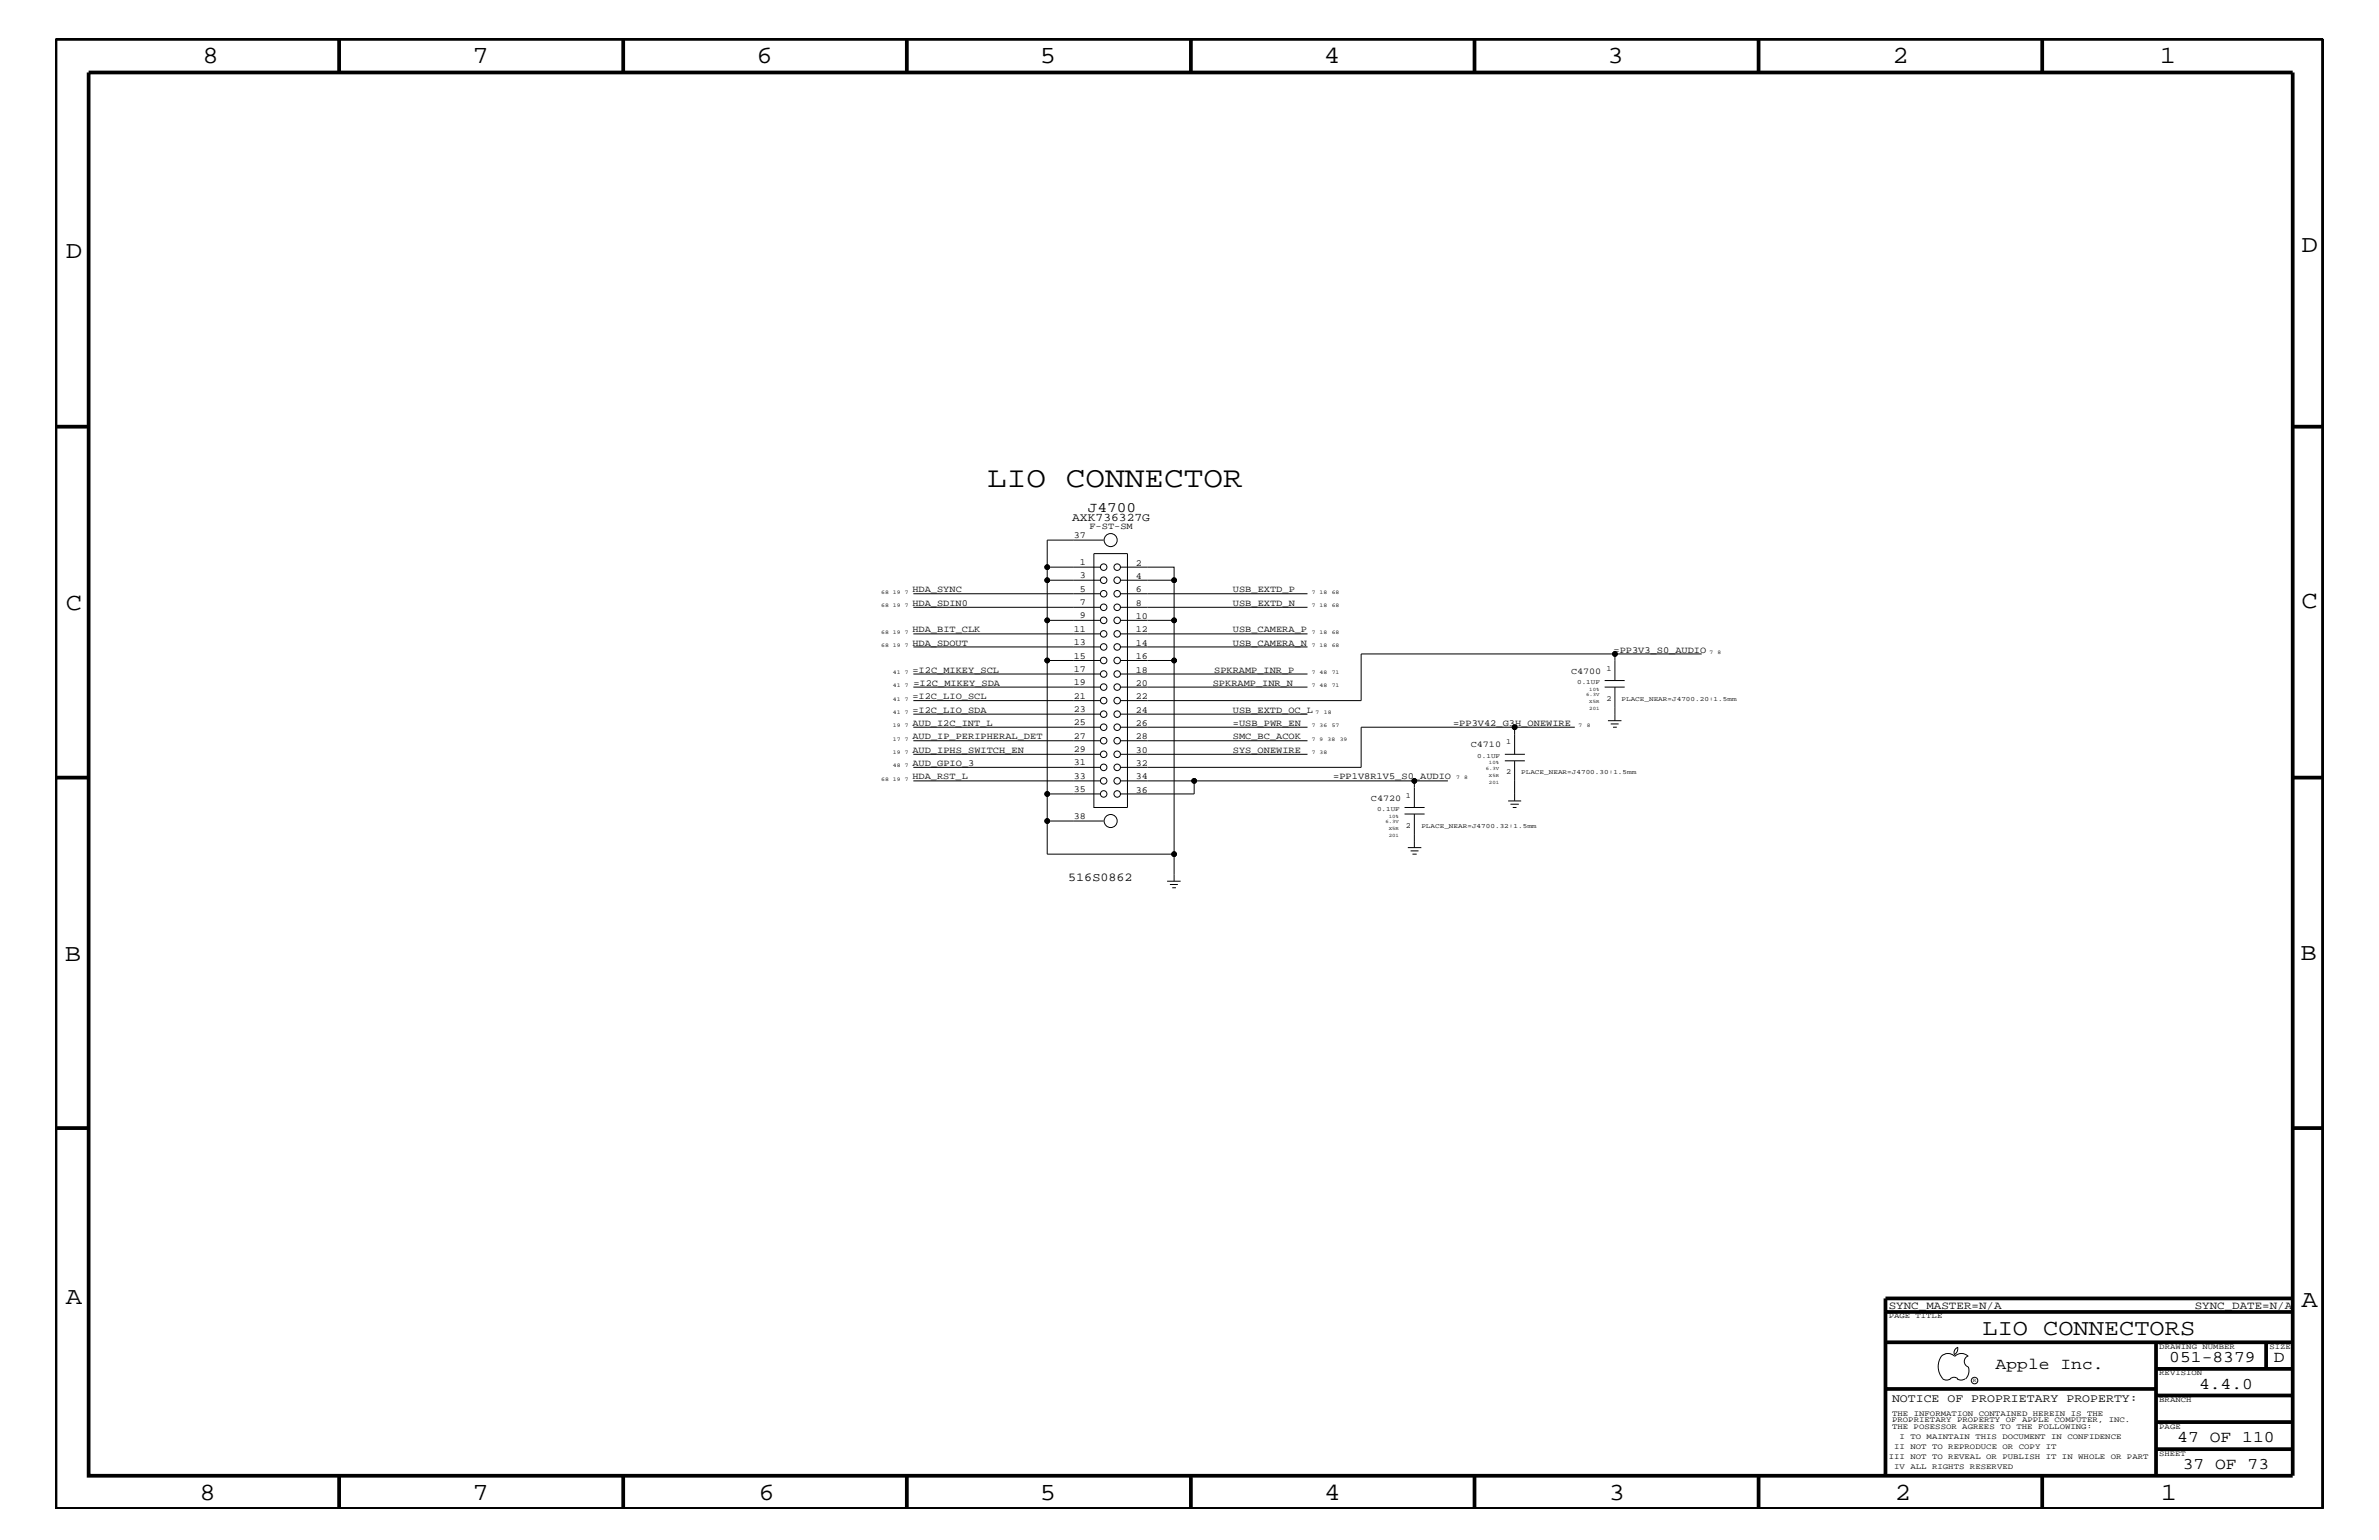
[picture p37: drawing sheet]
<svg xmlns="http://www.w3.org/2000/svg" width="432mm" height="279mm" viewBox="0 0 432 279" stroke-linecap="round" stroke-linejoin="round" font-family="sans-serif">
<defs><g id="words">
<text font-size="5.3" x="179.2" y="88.3">LIO CONNECTOR</text>
<g font-size="4.5">
<text x="36.7" y="11.5">8</text>
<text x="85.8" y="11.5">7</text>
<text x="137.3" y="11.5">6</text>
<text x="188.7" y="11.5">5</text>
<text x="240.3" y="11.5">4</text>
<text x="291.8" y="11.5">3</text>
<text x="343.5" y="11.5">2</text>
<text x="392" y="11.5">1</text>
<text x="11.9" y="46.8">D</text>
<text x="417.7" y="45.7">D</text>
<text x="11.9" y="110.6">C</text>
<text x="417.7" y="110.3">C</text>
<text x="11.8" y="174.3">B</text>
<text x="417.6" y="174.2">B</text>
<text x="11.9" y="236.7">A</text>
<text x="417.7" y="237.1">A</text>
<text x="36.2" y="272.1">8</text>
<text x="85.8" y="272.1">7</text>
<text x="137.7" y="272.1">6</text>
<text x="188.7" y="272.1">5</text>
<text x="240.4" y="272.1">4</text>
<text x="292" y="272.1">3</text>
<text x="343.9" y="272.1">2</text>
<text x="392.2" y="272.1">1</text>
</g>
<text font-size="4.1" x="359.8" y="242.3">LIO CONNECTORS</text>
<g font-size="3">
<text x="362.2" y="248.4">Apple Inc.</text>
<text x="393.7" y="247.1">051-8379</text>
<text x="399.2" y="252">4.4.0</text>
<text x="412.7" y="247.1">D</text>
<text x="395.2" y="261.6">47 OF 110</text>
<text x="396.2" y="266.6">37 OF 73</text>
</g>
<text font-size="2.6" x="197.4" y="92.9">J4700</text>
<text font-size="2.2" x="193.9" y="159.9">516S0862</text>
<g font-size="2.1">
<text x="194.6" y="94.6">AXK736327G</text>
<text x="343.4" y="254.4">NOTICE OF PROPRIETARY PROPERTY:</text>
</g>
<g font-size="2">
<text x="342.8" y="237.4">SYNC_MASTER=N/A</text>
<text x="398.4" y="237.4">SYNC_DATE=N/A</text>
</g>
<g font-size="1.7">
<text x="194.9" y="97.6">37</text>
<text x="197.7" y="96">F-ST-SM</text>
<text x="165.6" y="107.5">HDA_SYNC</text>
<text x="196" y="107.4">5</text>
<text x="196" y="104.9">3</text>
<text x="196" y="102.5">1</text>
<text x="206.2" y="107.5">6</text>
<text x="206.2" y="105">4</text>
<text x="206.2" y="102.6">2</text>
<text x="223.8" y="107.5">USB_EXTD_P</text>
<text x="165.6" y="109.9">HDA_SDIN0</text>
<text x="196" y="112.2">9</text>
<text x="196" y="109.8">7</text>
<text x="206.2" y="109.9">8</text>
<text x="206.2" y="112.3">10</text>
<text x="223.8" y="109.9">USB_EXTD_N</text>
<text x="165.6" y="114.8">HDA_BIT_CLK</text>
<text x="165.6" y="117.2">HDA_SDOUT</text>
<text x="194.9" y="119.5">15</text>
<text x="194.9" y="117">13</text>
<text x="194.9" y="114.7">11</text>
<text x="206.2" y="119.6">16</text>
<text x="206.2" y="117.2">14</text>
<text x="206.2" y="114.8">12</text>
<text x="223.8" y="117.2">USB_CAMERA_N</text>
<text x="223.8" y="114.8">USB_CAMERA_P</text>
<text x="292.9" y="118.4">=PP3V3_S0_AUDIO</text>
<text x="165.6" y="122">=I2C_MIKEY_SCL</text>
<text x="165.8" y="124.4">=I2C_MIKEY_SDA</text>
<text x="194.9" y="124.3">19</text>
<text x="194.9" y="121.9">17</text>
<text x="206.2" y="124.4">20</text>
<text x="206.2" y="122">18</text>
<text x="220.1" y="124.4">SPKRAMP_INR_N</text>
<text x="220.4" y="122">SPKRAMP_INR_P</text>
<text x="165.6" y="129.3">=I2C_LIO_SDA</text>
<text x="165.6" y="131.7">AUD_I2C_INT_L</text>
<text x="165.6" y="126.9">=I2C_LIO_SCL</text>
<text x="194.9" y="131.6">25</text>
<text x="194.9" y="129.1">23</text>
<text x="194.9" y="126.8">21</text>
<text x="206.2" y="131.7">26</text>
<text x="206.2" y="129.3">24</text>
<text x="206.2" y="126.9">22</text>
<text x="223.8" y="131.7">=USB_PWR_EN</text>
<text x="223.8" y="129.3">USB_EXTD_OC_L</text>
<text x="263.7" y="131.7">=PP3V42_G3H_ONEWIRE</text>
<text x="165.6" y="136.6">AUD_IPHS_SWITCH_EN</text>
<text x="165.6" y="134.1">AUD_IP_PERIPHERAL_DET</text>
<text x="194.9" y="136.4">29</text>
<text x="194.9" y="134.1">27</text>
<text x="206.2" y="136.6">30</text>
<text x="206.2" y="134.1">28</text>
<text x="223.8" y="136.6">SYS_ONEWIRE</text>
<text x="223.8" y="134.1">SMC_BC_ACOK</text>
<text x="165.6" y="139">AUD_GPIO_3</text>
<text x="165.6" y="141.4">HDA_RST_L</text>
<text x="194.9" y="143.7">35</text>
<text x="194.9" y="141.3">33</text>
<text x="194.9" y="138.9">31</text>
<text x="206.2" y="143.9">36</text>
<text x="206.2" y="141.4">34</text>
<text x="206.2" y="139">32</text>
<text x="242" y="141.4">=PP1V8R1V5_S0_AUDIO</text>
<text x="194.9" y="148.5">38</text>
</g>
<g font-size="1.6">
<text x="285.2" y="122.3">C4700</text>
<text x="267" y="135.6">C4710</text>
<text x="248.8" y="145.3">C4720</text>
</g>
<g font-size="1.4">
<text x="291.6" y="121.7">1</text>
<text x="291.6" y="127.1">2</text>
<text x="273.4" y="135">1</text>
<text x="273.4" y="140.4">2</text>
<text x="255.2" y="144.7">1</text>
<text x="255.2" y="150.1">2</text>
<text x="342.8" y="239.2">PAGE TITLE</text>
<text x="391.9" y="244.7">DRAWING NUMBER</text>
<text x="411.9" y="244.7">SIZE</text>
<text x="391.9" y="249.5">REVISION</text>
<text x="343.4" y="256.8">THE INFORMATION CONTAINED HEREIN IS THE</text>
<text x="391.9" y="254.4">BRANCH</text>
<text x="343.4" y="259.3">THE POSESSOR AGREES TO THE FOLLOWING:</text>
<text x="343.4" y="258">PROPRIETARY PROPERTY OF APPLE COMPUTER, INC.</text>
<text x="343.8" y="262.9">II NOT TO REPRODUCE OR COPY IT</text>
<text x="344.8" y="261.1">I TO MAINTAIN THIS DOCUMENT IN CONFIDENCE</text>
<text x="391.9" y="259.3">PAGE</text>
<text x="342.8" y="264.7">III NOT TO REVEAL OR PUBLISH IT IN WHOLE OR PART</text>
<text x="343.8" y="266.6">IV ALL RIGHTS RESERVED</text>
<text x="391.9" y="264.1">SHEET</text>
</g>
<g font-size="1.2">
<text x="286.3" y="124.1">0.1UF</text>
<text x="294.3" y="127.1">PLACE_NEAR=J4700.20:1.5mm</text>
<text x="268.1" y="137.4">0.1UF</text>
<text x="276.1" y="140.4">PLACE_NEAR=J4700.30:1.5mm</text>
<text x="249.9" y="147.1">0.1UF</text>
<text x="258" y="150.1">PLACE_NEAR=J4700.32:1.5mm</text>
</g>
<g font-size="1">
<text x="159.9" y="107.7">68 19</text>
<text x="164.3" y="107.7">7</text>
<text x="238.1" y="107.7">7</text>
<text x="239.5" y="107.7">18</text>
<text x="241.7" y="107.7">68</text>
<text x="159.9" y="110.2">68 19</text>
<text x="164.3" y="110.2">7</text>
<text x="238.1" y="110.2">7</text>
<text x="239.5" y="110.2">18</text>
<text x="241.7" y="110.2">68</text>
<text x="159.9" y="115">68 19</text>
<text x="159.9" y="117.4">68 19</text>
<text x="164.3" y="115">7</text>
<text x="164.3" y="117.4">7</text>
<text x="238.1" y="117.4">7</text>
<text x="238.1" y="115">7</text>
<text x="239.5" y="117.4">18</text>
<text x="239.5" y="115">18</text>
<text x="241.7" y="117.4">68</text>
<text x="241.7" y="115">68</text>
<text x="310.3" y="118.6">7</text>
<text x="311.7" y="118.6">8</text>
<text x="162.1" y="124.7">41</text>
<text x="162.1" y="122.3">41</text>
<text x="164.3" y="124.7">7</text>
<text x="164.3" y="122.3">7</text>
<text x="238.1" y="124.7">7</text>
<text x="238.1" y="122.3">7</text>
<text x="239.5" y="124.7">48</text>
<text x="239.5" y="122.3">48</text>
<text x="241.7" y="124.7">71</text>
<text x="241.7" y="122.3">71</text>
<text x="162.1" y="129.6">41</text>
<text x="162.1" y="131.9">19</text>
<text x="162.1" y="127.1">41</text>
<text x="164.3" y="129.6">7</text>
<text x="164.3" y="131.9">7</text>
<text x="164.3" y="127.1">7</text>
<text x="238.1" y="131.9">7</text>
<text x="238.8" y="129.6">7</text>
<text x="239.5" y="131.9">36</text>
<text x="240.3" y="129.6">18</text>
<text x="241.7" y="131.9">57</text>
<text x="286.5" y="131.9">7</text>
<text x="288" y="131.9">8</text>
<text x="162.1" y="136.8">19</text>
<text x="162.1" y="134.4">17</text>
<text x="164.3" y="136.8">7</text>
<text x="164.3" y="134.4">7</text>
<text x="238.1" y="136.8">7</text>
<text x="238.1" y="134.4">7</text>
<text x="239.5" y="136.8">38</text>
<text x="239.5" y="134.4">9</text>
<text x="241" y="134.4">38</text>
<text x="243.2" y="134.4">39</text>
<text x="159.9" y="141.7">68 19</text>
<text x="162.1" y="139.2">48</text>
<text x="164.3" y="139.2">7</text>
<text x="164.3" y="141.7">7</text>
<text x="264.3" y="141.4">7</text>
<text x="265.8" y="141.4">8</text>
<text x="358.1" y="250.7">R</text>
</g>
<g font-size=".9">
<text x="288.5" y="125.3">10%</text>
<text x="287.9" y="126.4">6.3V</text>
<text x="288.5" y="128.8">201</text>
<text x="288.5" y="127.6">X5R</text>
<text x="269.7" y="139.7">6.3V</text>
<text x="270.3" y="138.6">10%</text>
<text x="270.3" y="142.2">201</text>
<text x="270.3" y="140.9">X5R</text>
<text x="251.5" y="149.4">6.3V</text>
<text x="252.1" y="148.4">10%</text>
<text x="252.1" y="150.7">X5R</text>
<text x="252.1" y="151.8">201</text>
</g>
</g></defs>
<g fill="none" stroke="#000" stroke-width=".18">
<path d="M200.3 98h-10.2v4.9M165.8 107.7h33.9M165.8 110.2h33.9M165.8 115h33.9M165.8 117.4h33.9M198.5 100.4h6.1v46.1h-6.1zM199.7 119.8h-9.6v24.2M199.7 112.6h-9.6v7.2M199.7 105.3h-9.6v7.3M199.7 102.9h-9.6v2.4M203.4 119.8h9.7v35.2h-23v-6h10.2M203.4 102.9h9.7v2.4h-9.7"/>
<path d="M203.4 107.7h33.9M203.4 110.2h33.9M203.4 112.6h9.7M203.4 115h33.9M203.4 117.4h33.9M213.1 105.3v14.5M293.1 118.6h-46v8.5h-43.7M308.9 118.6h-15.8v4.9M165.8 136.8h33.9M165.8 124.7h33.9M165.8 131.9h33.9M165.8 122.3h33.9"/>
<path d="M165.8 127.1h33.9M165.8 129.6h33.9M165.8 134.4h33.9M165.8 139.2h33.9M203.4 136.8h33.9M203.4 124.7h33.9M203.4 131.9h33.9M203.4 122.3h33.9M203.4 129.6h33.9M203.4 134.4h33.9M273.1 138h3.7M273.1 136.8h3.7"/>
<path d="M274.9 138v7.3M274.9 131.9h-27.8v7.3h-43.7M285.8 131.9h-10.9v4.9M291.3 124.7h3.6M291.3 123.5h3.6M291.8 130.8h2.5M292.4 131.3h1.4M292.8 131.9h.7M293.1 124.7v6.1M165.8 141.7h33.9M199.7 144h-9.6v5M203.4 141.7h13.3v2.3h-13.3"/>
<path d="M211.8 159.9h2.5M213.1 155v4.9M216.7 141.7h46.1M254.9 147.7h3.7M254.9 146.5h3.7M255.5 153.8h2.5M256 154.4h1.5M256.4 155h.7M256.7 141.7v4.8M256.7 147.7v6.1M273.7 145.3h2.4M274.2 145.9h1.5"/>
<path d="M274.6 146.5h.7M212.3 160.5h1.5M212.8 161.1h.6M352.3 246.1a1.69 1.69 0 0 1 2.5 0 1.72 1.72 0 0 1 2.4 0M352.4 246a3.2 3.2 0 0 0 .4 4.3l.8 .1 .4-.2M354 250.2l.7-.3 .7 .3M355.2 250.2l.7 .2 .7-.2M355.3 244.4v.3a1.18 1.18 0 0 1-.6 1.1M355.4 244.4a.99 .99 0 0 0-.6 1.4M357.2 246a1.04 1.04 0 0 0-.7 1 1.04 1.04 0 0 0 .7 1M357.3 248l.1 .7a2.11 2.11 0 0 1-.6 1.5"/>
<circle cx="201.6" cy="98" r="1.19"/>
<circle cx="190.1" cy="102.9" r=".42"/>
<circle cx="190.1" cy="119.8" r=".42"/>
<circle cx="190.1" cy="105.3" r=".42"/>
<circle cx="190.1" cy="112.6" r=".42"/>
<circle cx="200.3" cy="107.7" r=".59"/>
<circle cx="200.3" cy="110.2" r=".59"/>
<circle cx="200.3" cy="117.4" r=".59"/>
<circle cx="200.3" cy="102.9" r=".59"/>
<circle cx="200.3" cy="112.6" r=".59"/>
<circle cx="200.3" cy="119.8" r=".59"/>
<circle cx="200.3" cy="115" r=".59"/>
<circle cx="200.3" cy="105.3" r=".59"/>
<circle cx="202.8" cy="110.2" r=".59"/>
<circle cx="202.8" cy="107.7" r=".59"/>
<circle cx="202.8" cy="117.4" r=".59"/>
<circle cx="202.8" cy="112.6" r=".59"/>
<circle cx="202.8" cy="119.8" r=".59"/>
<circle cx="202.8" cy="102.9" r=".59"/>
<circle cx="202.8" cy="115" r=".59"/>
<circle cx="202.8" cy="105.3" r=".59"/>
<circle cx="213.1" cy="119.8" r=".42"/>
<circle cx="213.1" cy="105.3" r=".42"/>
<circle cx="213.1" cy="112.6" r=".42"/>
<circle cx="293.1" cy="118.6" r=".42"/>
<circle cx="200.3" cy="134.4" r=".59"/>
<circle cx="200.3" cy="127.1" r=".59"/>
<circle cx="200.3" cy="124.7" r=".59"/>
<circle cx="200.3" cy="136.8" r=".59"/>
<circle cx="200.3" cy="122.3" r=".59"/>
<circle cx="200.3" cy="129.6" r=".59"/>
<circle cx="200.3" cy="139.2" r=".59"/>
<circle cx="200.3" cy="131.9" r=".59"/>
<circle cx="202.8" cy="134.4" r=".59"/>
<circle cx="202.8" cy="124.7" r=".59"/>
<circle cx="202.8" cy="127.1" r=".59"/>
<circle cx="202.8" cy="136.8" r=".59"/>
<circle cx="202.8" cy="122.3" r=".59"/>
<circle cx="202.8" cy="129.6" r=".59"/>
<circle cx="202.8" cy="139.2" r=".59"/>
<circle cx="202.8" cy="131.9" r=".59"/>
<circle cx="274.9" cy="131.9" r=".42"/>
<circle cx="190.1" cy="144" r=".42"/>
<circle cx="190.1" cy="149" r=".42"/>
<circle cx="200.3" cy="144" r=".59"/>
<circle cx="200.3" cy="141.7" r=".59"/>
<circle cx="201.6" cy="149" r="1.19"/>
<circle cx="202.8" cy="141.7" r=".59"/>
<circle cx="202.8" cy="144" r=".59"/>
<circle cx="213.1" cy="155" r=".42"/>
<circle cx="216.7" cy="141.7" r=".42"/>
<circle cx="256.7" cy="141.7" r=".42"/>
<circle cx="358.4" cy="250.5" r=".59"/>
</g>
<g fill="none" stroke="#000" stroke-width=".68" stroke-linecap="butt">
<path d="M10.1 7.1h411.5v266.7h-411.5zM16.1 13.2h400v254.5h-400zM61.6 7.1v6.1M113.1 7.1v6.1M164.6 7.1v6.1M216.2 7.1v6.1M267.6 7.1v6.1M319.2 7.1v6.1M370.7 7.1v6.1M10.1 77.4h6M416.1 77.4h5.5M10.1 141.1h6"/>
<path d="M416.1 141.1h5.5M10.1 204.7h6M416.1 204.7h5.5M342.2 238h73.9M416.1 235.6h-73.9v32.1M342.2 243.5h73.9M342.2 252h49.1M391.3 243.5v24.2M391.3 258h24.8M391.3 253.2h24.8M391.3 248.4h24.8M411.3 243.5v4.9"/>
<path d="M61.6 267.7v6.1M113.1 267.7v6.1M164.6 267.7v6.1M216.2 268v5.8M267.6 267.7v6.1M319.2 267.7v6.1M370.7 267.7v6.1M391.3 262.9h24.8"/>
</g>
<g fill="#000">
<circle cx="190.1" cy="102.9" r=".42"/>
<circle cx="190.1" cy="119.8" r=".42"/>
<circle cx="190.1" cy="105.3" r=".42"/>
<circle cx="190.1" cy="112.6" r=".42"/>
<circle cx="213.1" cy="119.8" r=".42"/>
<circle cx="213.1" cy="105.3" r=".42"/>
<circle cx="213.1" cy="112.6" r=".42"/>
<circle cx="293.1" cy="118.6" r=".42"/>
<circle cx="274.9" cy="131.9" r=".42"/>
<circle cx="190.1" cy="144" r=".42"/>
<circle cx="190.1" cy="149" r=".42"/>
<circle cx="213.1" cy="155" r=".42"/>
<circle cx="216.7" cy="141.7" r=".42"/>
<circle cx="256.7" cy="141.7" r=".42"/>
</g>
<use href="#words"/>
</svg>
